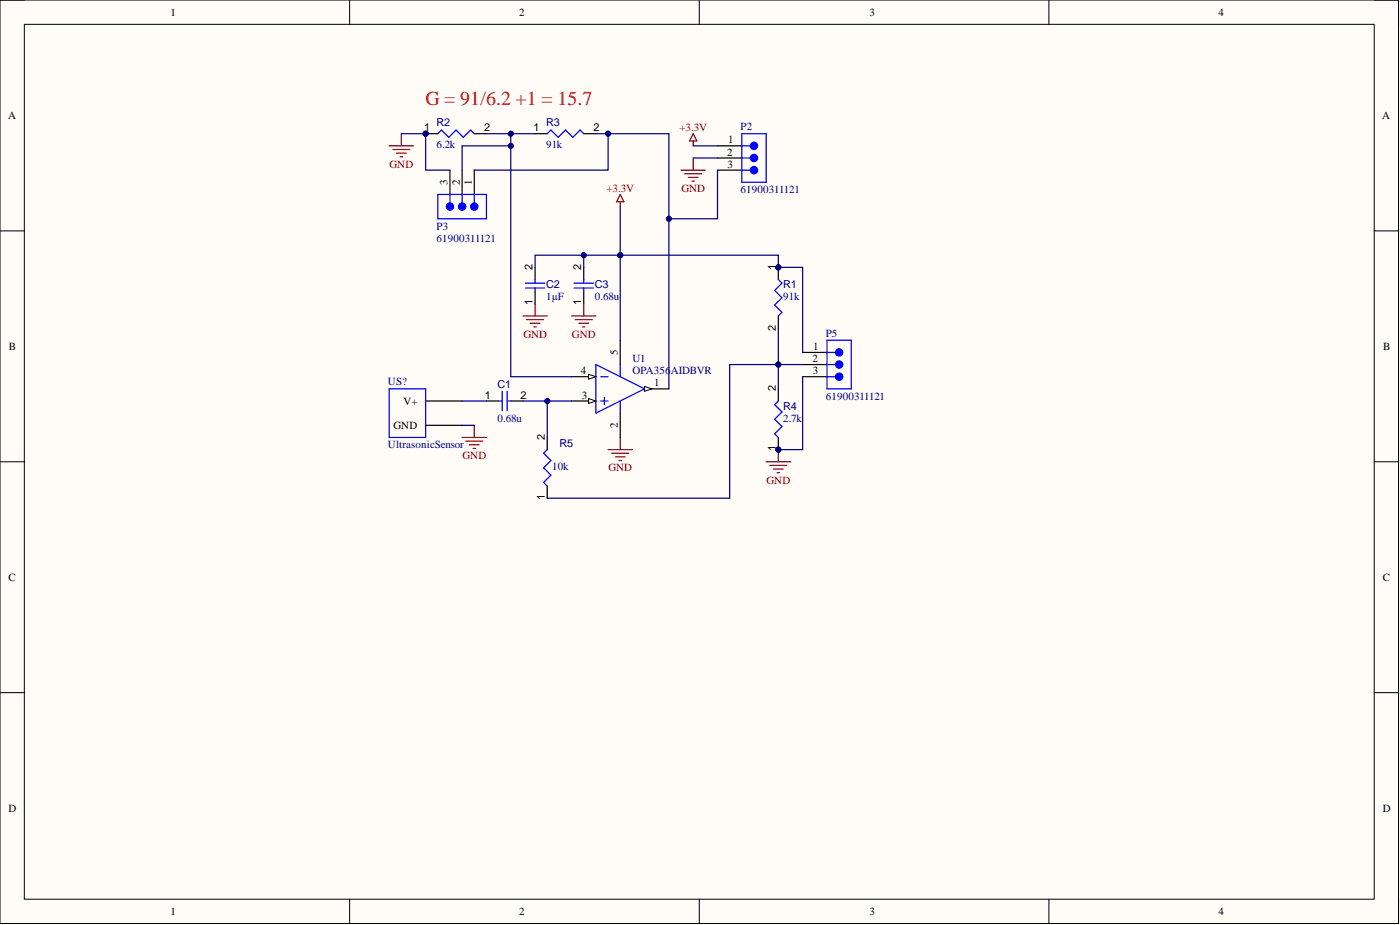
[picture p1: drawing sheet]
<svg xmlns="http://www.w3.org/2000/svg" width="292mm" height="193mm" viewBox="0 0 292 193" stroke-linecap="round" stroke-linejoin="round" font-family="sans-serif">
<defs><g id="words">
<text font-size="4.1" fill="#f00" x="88.8" y="21.9">G = 91/6.2 +1 = 15.7</text>
<g font-size="2.3">
<text x="35.6" y="3.3">1</text>
<text x="108.3" y="3.3">2</text>
<text x="181.4" y="3.3">3</text>
<text x="254.2" y="3.3">4</text>
<text x="1.7" y="24.8">A</text>
<text x="88.5" y="27.4">1</text>
<text x="101" y="27.4">2</text>
<text x="111.3" y="27.4">1</text>
<text x="123.8" y="27.4">2</text>
<text x="151.9" y="29.9">1</text>
<text x="288.4" y="24.8">A</text>
<text x="151.7" y="32.5">2</text>
<text x="151.8" y="35">3</text>
<text x="93.4" y="38.5" transform="rotate(-90 93.4 38.5)">3</text>
<text x="95.9" y="38.5" transform="rotate(-90 95.9 38.5)">2</text>
<text x="98.4" y="38.5" transform="rotate(-90 98.4 38.5)">1</text>
<text x="111.1" y="56.3" transform="rotate(-90 111.1 56.3)">2</text>
<text x="121.3" y="56.3" transform="rotate(-90 121.3 56.3)">2</text>
<text x="161.9" y="56.3" transform="rotate(-90 161.9 56.3)">1</text>
<text x="111.1" y="63.7" transform="rotate(-90 111.1 63.7)">1</text>
<text x="121.3" y="63.7" transform="rotate(-90 121.3 63.7)">1</text>
<text x="161.9" y="69.1" transform="rotate(-90 161.9 69.1)">2</text>
<text x="1.9" y="73">B</text>
<text x="128.9" y="74" transform="rotate(-90 128.9 74)">5</text>
<text x="169.5" y="75.5">2</text>
<text x="169.7" y="73">1</text>
<text x="288.6" y="73">B</text>
<text x="101.2" y="83.2">1</text>
<text x="108.6" y="83.2">2</text>
<text x="121.2" y="78.1">4</text>
<text x="121.4" y="83.2">3</text>
<text x="136.5" y="80.6">1</text>
<text x="161.9" y="81.6" transform="rotate(-90 161.9 81.6)">2</text>
<text x="169.6" y="78.1">3</text>
<text x="82.1" y="89.5">GND</text>
<text x="84.2" y="84.4">V+</text>
<text x="128.9" y="89.2" transform="rotate(-90 128.9 89.2)">2</text>
<text x="113.7" y="91.8" transform="rotate(-90 113.7 91.8)">2</text>
<text x="161.9" y="94.1" transform="rotate(-90 161.9 94.1)">1</text>
<text x="113.7" y="104.3" transform="rotate(-90 113.7 104.3)">1</text>
<text x="1.8" y="121.2">C</text>
<text x="288.5" y="121.2">C</text>
<text x="1.8" y="169.3">D</text>
<text x="288.5" y="169.3">D</text>
<text x="35.6" y="190.9">1</text>
<text x="108.3" y="190.9">2</text>
<text x="181.4" y="190.9">3</text>
<text x="254.2" y="190.9">4</text>
</g>
<g font-size="2.3" fill="#000080">
<text x="91.1" y="26.4">R2</text>
<text x="113.9" y="26.4">R3</text>
<text x="154.5" y="27.1">P2</text>
<text x="91.1" y="30.9">6.2k</text>
<text x="113.9" y="30.9">91k</text>
<text x="154.5" y="40.3">61900311121</text>
<text x="91.1" y="47.9">P3</text>
<text x="91.1" y="50.5">61900311121</text>
<text x="113.9" y="62.6">1µF</text>
<text x="113.9" y="60.1">C2</text>
<text x="124.1" y="62.6">0.68u</text>
<text x="124.1" y="60.1">C3</text>
<text x="163.4" y="62.6">91k</text>
<text x="163.4" y="60.1">R1</text>
<text x="172.3" y="70.2">P5</text>
<text x="131.9" y="75.5">U1</text>
<text x="80.9" y="80.4">US?</text>
<text x="103.8" y="80.9">C1</text>
<text x="131.9" y="78.1">OPA356</text>
<text x="140" y="78.1">AIDBVR</text>
<text x="172.3" y="83.4">61900311121</text>
<text x="103.8" y="88">0.68u</text>
<text x="163.4" y="88">2.7k</text>
<text x="163.4" y="85.4">R4</text>
<text x="80.9" y="93.5">UltrasonicSensor</text>
<text x="116.7" y="93.3">R5</text>
<text x="115.2" y="98.1">10k</text>
</g>
<g font-size="2.3" fill="#800000">
<text x="141.8" y="27.4">+3.3V</text>
<text x="81.3" y="35">GND</text>
<text x="126.5" y="40.1">+3.3V</text>
<text x="142.2" y="40.1">GND</text>
<text x="109.2" y="70.5">GND</text>
<text x="119.3" y="70.5">GND</text>
<text x="96.5" y="95.8">GND</text>
<text x="127" y="98.4">GND</text>
<text x="159.9" y="100.9">GND</text>
</g>
</g></defs>
<path d="M0 0h291.8v192.7h-291.8z" fill-rule="evenodd" fill="#fffcf8"/>
<path d="M0 0h291.8v192.7h-291.8z" fill="none" stroke="#000" stroke-width=".21"/>
<path d="M5.1 5.1h281.6v182.5h-281.6z" fill-rule="evenodd" fill="#fffcf8"/>
<g fill="none" stroke="#000" stroke-width=".21">
<path d="M0 0h5.1M5.1 5.1h281.6v182.5h-281.6zM72.9 0v5.1M145.9 0v5.1M218.8 0v5.1M286.7 0h5.1v5.1M0 48.2h5.1M286.7 48.2h5.1M0 96.3h5.1M286.7 96.3h5.1M0 144.5h5.1M286.7 144.5h5.1"/>
<path d="M72.9 187.6v5.1M145.9 187.6v5.1M218.8 187.6v5.1M291.8 187.6v5.1"/>
</g>
<path d="M101.5 83.7h2.5M106.6 83.7h2.5" fill="none" stroke="#000" stroke-width=".25"/>
<path d="M104 83.7h.8M104.8 81.6v4.1M105.8 81.6v4.1M105.8 83.7h.8" fill="none" stroke="#00f" stroke-width=".25"/>
<circle cx="162.4" cy="55.8" r=".51" fill="#000080"/>
<circle cx="162.4" cy="55.8" r=".51" fill="none" stroke="#000080" stroke-width=".21"/>
<path d="M162.4 55.8v2.5M162.4 65.9v2.5" fill="none" stroke="#000" stroke-width=".25"/>
<circle cx="162.4" cy="55.8" r=".51" fill="#000080"/>
<circle cx="162.4" cy="55.8" r=".51" fill="none" stroke="#000080" stroke-width=".21"/>
<path d="M162.4 58.3l.8 .8-1.6 1.5 1.6 1.5-1.6 1.5 1.6 1.6-.8 .7" fill="none" stroke="#00f" stroke-width=".25"/>
<circle cx="88.8" cy="27.9" r=".51" fill="#000080"/>
<circle cx="88.8" cy="27.9" r=".51" fill="none" stroke="#000080" stroke-width=".21"/>
<path d="M88.8 27.9h2.5M99 27.9h2.5" fill="none" stroke="#000" stroke-width=".25"/>
<circle cx="88.8" cy="27.9" r=".51" fill="#000080"/>
<circle cx="88.8" cy="27.9" r=".51" fill="none" stroke="#000080" stroke-width=".21"/>
<path d="M91.3 27.9l.8-.8 1.5 1.6 1.6-1.6 1.5 1.6 1.5-1.6 .8 .8M114.2 27.9l.7-.8 1.6 1.6 1.5-1.6 1.5 1.6 1.5-1.6 .8 .8M125.3 78.6h1.6M125.3 83.7h1.6M126.1 82.9v1.5M134.5 81.1l-10.2 5.1" fill="none" stroke="#00f" stroke-width=".25"/>
<path d="M111.6 27.9h2.6M121.8 27.9h2.5M134.5 81.1h5.1" fill="none" stroke="#000" stroke-width=".25"/>
<path d="M96.4 91.3h5.1M97.2 92h3.5M97.9 92.8h2.1M98.7 93.5h.5M99 88.7v2.6M126.9 93.8h5M127.6 94.6h3.6M128.4 95.3h2M129.2 96.1h.5M129.4 91.3v2.5" fill="none" stroke="#800000" stroke-width=".25"/>
<path d="M134.5 80.6l1.5 .5-1.5 .5z" fill="#f8fcff"/>
<path d="M134.5 80.6l1.5 .5-1.5 .5z" fill="none" stroke="#000" stroke-width=".21"/>
<path d="M119.3 83.7h5M129.4 86.2v5.1" fill="none" stroke="#000" stroke-width=".25"/>
<path d="M122.8 83.2l1.5 .5-1.5 .5z" fill="#f8fcff"/>
<path d="M122.8 83.2l1.5 .5-1.5 .5z" fill="none" stroke="#000" stroke-width=".21"/>
<path d="M119.3 78.6h5" fill="none" stroke="#000" stroke-width=".25"/>
<path d="M122.8 78.1l1.5 .5-1.5 .5z" fill="#f8fcff"/>
<path d="M122.8 78.1l1.5 .5-1.5 .5z" fill="none" stroke="#000" stroke-width=".21"/>
<path d="M111.6 55.8v2.5M121.8 55.8v2.5M111.6 60.8v2.6M121.8 60.8v2.6M129.4 71v5.1" fill="none" stroke="#000" stroke-width=".25"/>
<path d="M109.6 59.1h4.1M111.6 58.3v.8M119.8 59.1h4M121.8 58.3v.8M109.6 60.1h4.1M111.6 60.1v.7M119.8 60.1h4M121.8 60.1v.7M129.4 76.1v2.5M129.4 83.7v2.5M134.5 81.1l-10.2-5v10.1" fill="none" stroke="#00f" stroke-width=".25"/>
<circle cx="162.4" cy="93.8" r=".51" fill="#000080"/>
<circle cx="162.4" cy="93.8" r=".51" fill="none" stroke="#000080" stroke-width=".21"/>
<path d="M162.4 81.1v2.6M162.4 91.3v2.5" fill="none" stroke="#000" stroke-width=".25"/>
<circle cx="162.4" cy="93.8" r=".51" fill="#000080"/>
<circle cx="162.4" cy="93.8" r=".51" fill="none" stroke="#000080" stroke-width=".21"/>
<path d="M114.2 93.8l-.8 .8 1.5 1.5-1.5 1.5 1.5 1.5-1.5 1.5 .8 .8M162.4 83.7l-.8 .7 1.6 1.5-1.6 1.6 1.6 1.5-1.6 1.5 .8 .8" fill="none" stroke="#00f" stroke-width=".25"/>
<path d="M114.2 91.3v2.5M114.2 101.4v2.5" fill="none" stroke="#000" stroke-width=".25"/>
<path d="M109.1 65.9h5.1M109.9 66.7h3.5M110.6 67.4h2.1M111.4 68.2h.5M111.6 63.4v2.5M159.9 96.3h5M160.6 97.1h3.6M161.4 97.9h2M162.1 98.6h.5M162.4 93.8v2.5" fill="none" stroke="#800000" stroke-width=".25"/>
<circle cx="162.4" cy="93.8" r=".51" fill="#000080"/>
<circle cx="162.4" cy="93.8" r=".51" fill="none" stroke="#000080" stroke-width=".21"/>
<path d="M81.2 30.4h5.1M82 31.2h3.5M82.7 31.9h2M83.5 32.7h.5M83.7 27.9v2.5M119.3 65.9h5M120 66.7h3.6M120.8 67.4h2M121.5 68.2h.5M121.8 63.4v2.5" fill="none" stroke="#800000" stroke-width=".25"/>
<path d="M149.7 33h5.1M149.7 30.4h5.1" fill="none" stroke="#000" stroke-width=".25"/>
<path d="M154.8 33h1.8" fill="none" stroke="#00f" stroke-width=".25"/>
<circle cx="157.3" cy="33" r=".76" fill="#00f"/>
<g fill="none" stroke="#00f" stroke-width=".25">
<path d="M154.8 30.4h1.8M154.8 35.5h1.8"/>
<circle cx="157.3" cy="33" r=".76"/>
</g>
<path d="M149.7 35.5h5.1" fill="none" stroke="#000" stroke-width=".25"/>
<circle cx="157.3" cy="35.5" r=".76" fill="#00f"/>
<g fill="none" stroke="#00f" stroke-width=".25">
<path d="M154.8 27.9h5.1v10.1h-5.1z"/>
<circle cx="157.3" cy="35.5" r=".76"/>
</g>
<circle cx="157.3" cy="30.4" r=".76" fill="#00f"/>
<g fill="none" stroke="#00f" stroke-width=".25">
<path d="M96.4 40.6v1.7"/>
<circle cx="157.3" cy="30.4" r=".76"/>
</g>
<path d="M96.4 35.5v5.1M99 35.5v5.1" fill="none" stroke="#000" stroke-width=".25"/>
<circle cx="96.4" cy="43.1" r=".76" fill="#00f"/>
<g fill="none" stroke="#00f" stroke-width=".25">
<path d="M93.9 40.6v1.7M99 40.6v1.7"/>
<circle cx="96.4" cy="43.1" r=".76"/>
</g>
<path d="M93.9 35.5v5.1" fill="none" stroke="#000" stroke-width=".25"/>
<circle cx="93.9" cy="43.1" r=".76" fill="#00f"/>
<g fill="none" stroke="#00f" stroke-width=".25">
<path d="M91.3 40.6h10.2v5h-10.2z"/>
<circle cx="93.9" cy="43.1" r=".76"/>
</g>
<circle cx="99" cy="43.1" r=".76" fill="#00f"/>
<g fill="none" stroke="#00f" stroke-width=".25">
<path d="M172.5 76.1h1.8"/>
<circle cx="99" cy="43.1" r=".76"/>
</g>
<path d="M167.5 76.1h5M167.5 73.5h5" fill="none" stroke="#000" stroke-width=".25"/>
<circle cx="175.1" cy="76.1" r=".76" fill="#00f"/>
<g fill="none" stroke="#00f" stroke-width=".25">
<path d="M172.5 73.5h1.8M172.5 78.6h1.8"/>
<circle cx="175.1" cy="76.1" r=".76"/>
</g>
<path d="M167.5 78.6h5" fill="none" stroke="#000" stroke-width=".25"/>
<circle cx="175.1" cy="78.6" r=".76" fill="#00f"/>
<g fill="none" stroke="#00f" stroke-width=".25">
<path d="M172.5 71h5.1v10.1h-5.1z"/>
<circle cx="175.1" cy="78.6" r=".76"/>
</g>
<circle cx="175.1" cy="73.5" r=".76" fill="#00f"/>
<circle cx="175.1" cy="73.5" r=".76" fill="none" stroke="#00f" stroke-width=".25"/>
<path d="M142.1 35.5h5.1M142.9 36.3h3.5M143.6 37h2M144.4 37.8h.5M144.6 27.9l.8 1.5h-1.5zM144.6 29.4v1M144.6 33v2.5M129.4 40.6l.8 1.5h-1.6zM129.4 42.1v1" fill="none" stroke="#800000" stroke-width=".25"/>
<path d="M129.4 53.2h33v2.6" fill="none" stroke="#000080" stroke-width=".25"/>
<circle cx="129.4" cy="53.2" r=".51" fill="#000080"/>
<circle cx="129.4" cy="53.2" r=".51" fill="none" stroke="#000080" stroke-width=".21"/>
<circle cx="162.4" cy="55.8" r=".51" fill="#000080"/>
<circle cx="162.4" cy="55.8" r=".51" fill="none" stroke="#000080" stroke-width=".21"/>
<path d="M162.4 68.4v12.7" fill="none" stroke="#000080" stroke-width=".25"/>
<circle cx="162.4" cy="76.1" r=".51" fill="#000080"/>
<circle cx="162.4" cy="76.1" r=".51" fill="none" stroke="#000080" stroke-width=".21"/>
<path d="M162.4 76.1h-10.2v27.8h-38" fill="none" stroke="#000080" stroke-width=".25"/>
<circle cx="162.4" cy="76.1" r=".51" fill="#000080"/>
<circle cx="162.4" cy="76.1" r=".51" fill="none" stroke="#000080" stroke-width=".21"/>
<path d="M109.1 83.7h5.1v7.6" fill="none" stroke="#000080" stroke-width=".25"/>
<circle cx="114.2" cy="83.7" r=".51" fill="#000080"/>
<circle cx="114.2" cy="83.7" r=".51" fill="none" stroke="#000080" stroke-width=".21"/>
<path d="M114.2 83.7h5.1" fill="none" stroke="#000080" stroke-width=".25"/>
<circle cx="114.2" cy="83.7" r=".51" fill="#000080"/>
<circle cx="114.2" cy="83.7" r=".51" fill="none" stroke="#000080" stroke-width=".21"/>
<path d="M124.3 27.9h15.3v53.2" fill="none" stroke="#000080" stroke-width=".25"/>
<circle cx="139.6" cy="45.6" r=".51" fill="#000080"/>
<circle cx="139.6" cy="45.6" r=".51" fill="none" stroke="#000080" stroke-width=".21"/>
<circle cx="126.9" cy="27.9" r=".51" fill="#000080"/>
<circle cx="126.9" cy="27.9" r=".51" fill="none" stroke="#000080" stroke-width=".21"/>
<path d="M101.5 27.9h10.1" fill="none" stroke="#000080" stroke-width=".25"/>
<circle cx="106.6" cy="27.9" r=".51" fill="#000080"/>
<circle cx="106.6" cy="27.9" r=".51" fill="none" stroke="#000080" stroke-width=".21"/>
<path d="M106.6 27.9v50.7h12.7" fill="none" stroke="#000080" stroke-width=".25"/>
<circle cx="106.6" cy="27.9" r=".51" fill="#000080"/>
<circle cx="106.6" cy="27.9" r=".51" fill="none" stroke="#000080" stroke-width=".21"/>
<circle cx="106.6" cy="30.4" r=".51" fill="#000080"/>
<circle cx="106.6" cy="30.4" r=".51" fill="none" stroke="#000080" stroke-width=".21"/>
<path d="M129.4 53.2v17.8" fill="none" stroke="#000080" stroke-width=".25"/>
<circle cx="129.4" cy="53.2" r=".51" fill="#000080"/>
<circle cx="129.4" cy="53.2" r=".51" fill="none" stroke="#000080" stroke-width=".21"/>
<path d="M83.7 27.9h5.1" fill="none" stroke="#000080" stroke-width=".25"/>
<circle cx="88.8" cy="27.9" r=".51" fill="#000080"/>
<circle cx="88.8" cy="27.9" r=".51" fill="none" stroke="#000080" stroke-width=".21"/>
<path d="M88.8 27.9v7.6h5.1" fill="none" stroke="#000080" stroke-width=".25"/>
<circle cx="88.8" cy="27.9" r=".51" fill="#000080"/>
<circle cx="88.8" cy="27.9" r=".51" fill="none" stroke="#000080" stroke-width=".21"/>
<path d="M126.9 27.9v7.6h-27.9" fill="none" stroke="#000080" stroke-width=".25"/>
<circle cx="126.9" cy="27.9" r=".51" fill="#000080"/>
<circle cx="126.9" cy="27.9" r=".51" fill="none" stroke="#000080" stroke-width=".21"/>
<path d="M106.6 30.4h-10.2v5.1" fill="none" stroke="#000080" stroke-width=".25"/>
<circle cx="106.6" cy="30.4" r=".51" fill="#000080"/>
<circle cx="106.6" cy="30.4" r=".51" fill="none" stroke="#000080" stroke-width=".21"/>
<path d="M162.4 76.1h5.1" fill="none" stroke="#000080" stroke-width=".25"/>
<circle cx="162.4" cy="76.1" r=".51" fill="#000080"/>
<circle cx="162.4" cy="76.1" r=".51" fill="none" stroke="#000080" stroke-width=".21"/>
<path d="M167.5 78.6v15.2h-5.1" fill="none" stroke="#000080" stroke-width=".25"/>
<circle cx="162.4" cy="93.8" r=".51" fill="#000080"/>
<circle cx="162.4" cy="93.8" r=".51" fill="none" stroke="#000080" stroke-width=".21"/>
<path d="M162.4 55.8h5.1v17.7" fill="none" stroke="#000080" stroke-width=".25"/>
<circle cx="162.4" cy="55.8" r=".51" fill="#000080"/>
<circle cx="162.4" cy="55.8" r=".51" fill="none" stroke="#000080" stroke-width=".21"/>
<path d="M121.8 53.2v2.6" fill="none" stroke="#000080" stroke-width=".25"/>
<circle cx="121.8" cy="53.2" r=".51" fill="#000080"/>
<circle cx="121.8" cy="53.2" r=".51" fill="none" stroke="#000080" stroke-width=".21"/>
<path d="M129.4 53.2h-17.8v2.6" fill="none" stroke="#000080" stroke-width=".25"/>
<circle cx="129.4" cy="53.2" r=".51" fill="#000080"/>
<circle cx="129.4" cy="53.2" r=".51" fill="none" stroke="#000080" stroke-width=".21"/>
<circle cx="121.8" cy="53.2" r=".51" fill="#000080"/>
<circle cx="121.8" cy="53.2" r=".51" fill="none" stroke="#000080" stroke-width=".21"/>
<path d="M144.6 30.4h5.1M129.4 43.1v10.1" fill="none" stroke="#000080" stroke-width=".25"/>
<circle cx="129.4" cy="53.2" r=".51" fill="#000080"/>
<circle cx="129.4" cy="53.2" r=".51" fill="none" stroke="#000080" stroke-width=".21"/>
<path d="M144.6 33h5.1M149.7 35.5v10.1h-10.1" fill="none" stroke="#000080" stroke-width=".25"/>
<circle cx="139.6" cy="45.6" r=".51" fill="#000080"/>
<circle cx="139.6" cy="45.6" r=".51" fill="none" stroke="#000080" stroke-width=".21"/>
<path d="M96.4 83.7h5.1M96.4 88.7h2.6" fill="none" stroke="#000080" stroke-width=".25"/>
<path d="M88.8 83.7h7.6M88.8 88.7h7.6" fill="none" stroke="#000" stroke-width=".25"/>
<path d="M81.2 81.1h7.6v10.2h-7.6z" fill="none" stroke="#00f" stroke-width=".25"/>
<use href="#words"/>
</svg>
